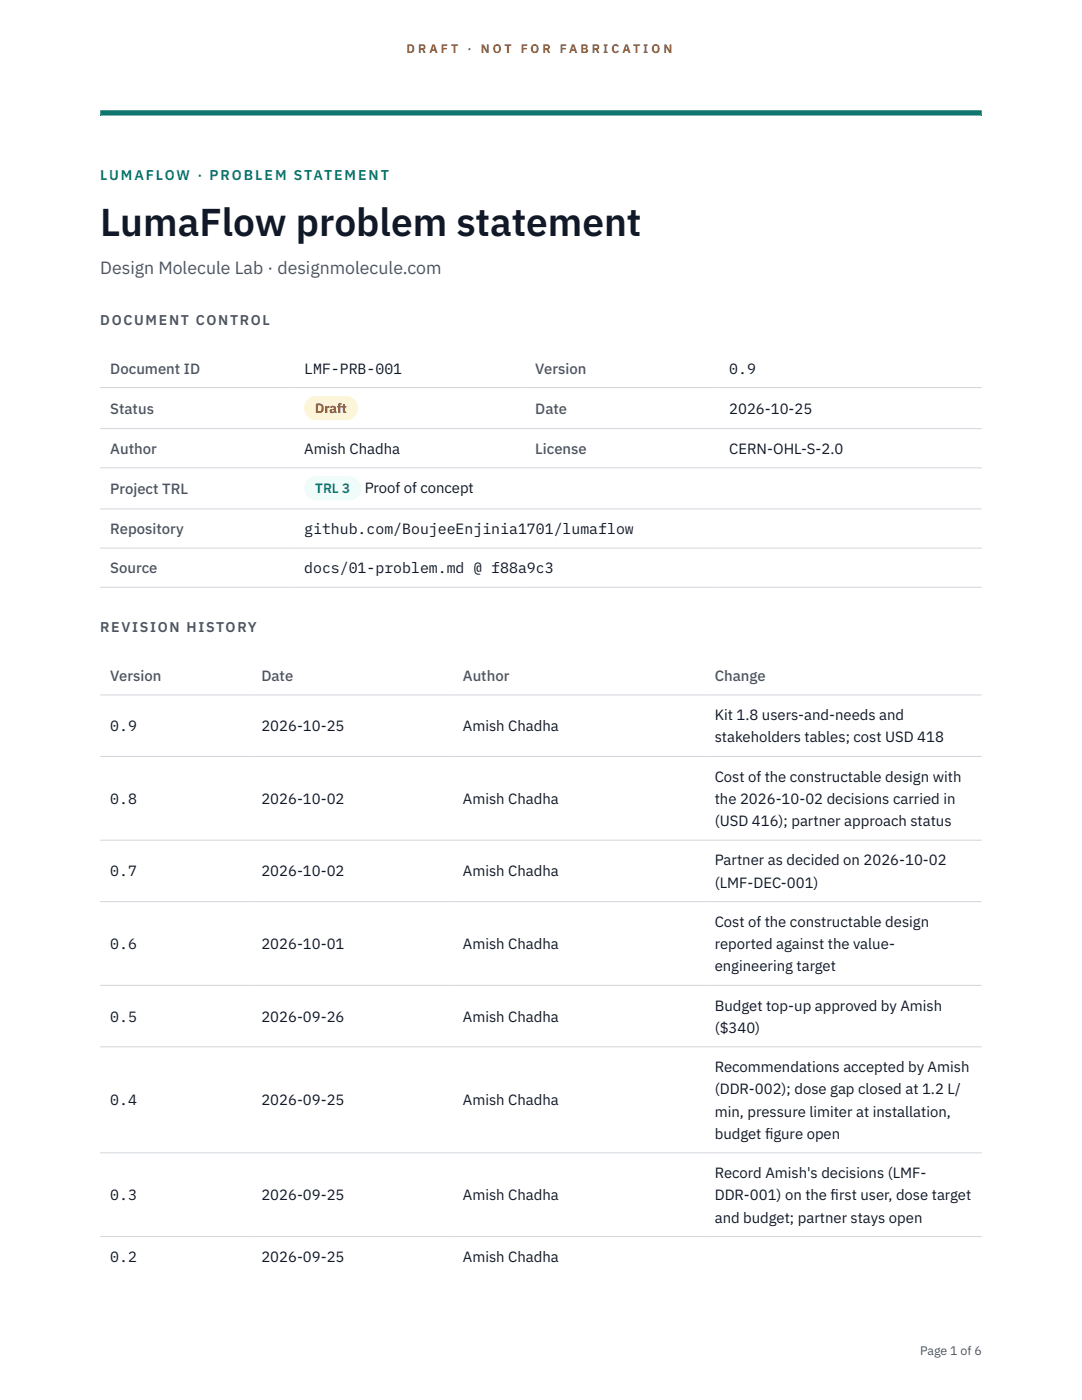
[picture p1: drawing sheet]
<svg xmlns="http://www.w3.org/2000/svg" width="216mm" height="279mm" viewBox="0 0 216 279" stroke-linecap="round" stroke-linejoin="round" font-family="sans-serif">
<defs><g id="words">
<text font-size="7.8" fill="#111827" x="20" y="47.1">LumaFlow problem statement</text>
<text font-size="3.5" fill="#4b5563" x="20" y="54.6">Design Molecule Lab · designmolecule.com</text>
<g font-size="3" fill="#4b5563">
<text x="22" y="74.5">Document ID</text>
<text x="106.8" y="74.5">Version</text>
<text x="22" y="82.6">Status</text>
<text x="106.8" y="82.6">Date</text>
<text x="22" y="90.6">Author</text>
<text x="106.8" y="90.6">License</text>
<text x="22" y="98.6">Project TRL</text>
<text x="22" y="106.6">Repository</text>
<text x="22" y="114.4">Source</text>
<text x="22" y="135.9">Version</text>
<text x="52.2" y="135.9">Date</text>
<text x="92.4" y="135.9">Author</text>
<text x="142.6" y="135.9">Change</text>
</g>
<g font-size="3" fill="#111827">
<text x="60.7" y="74.5">LMF-PRB-001</text>
<text x="145.5" y="74.5">0.9</text>
<text x="145.5" y="82.6">2026-10-25</text>
<text x="60.7" y="90.6">Amish Chadha</text>
<text x="145.5" y="90.6">CERN-OHL-S-2.0</text>
<text x="72.8" y="98.5">Proof of concept</text>
<text x="60.7" y="106.6">github.com/BoujeeEnjinia1701/lumaflow</text>
<text x="60.7" y="114.4">docs/01-problem.md @ f88a9c3</text>
<text x="142.6" y="143.7">Kit 1.8 users-and-needs and</text>
<text x="22" y="145.9">0.9</text>
<text x="52.2" y="145.9">2026-10-25</text>
<text x="92.4" y="145.9">Amish Chadha</text>
<text x="142.6" y="148.2">stakeholders tables; cost USD 418</text>
<text x="142.6" y="156">Cost of the constructable design with</text>
<text x="22" y="160.4">0.8</text>
<text x="52.2" y="160.4">2026-10-02</text>
<text x="92.4" y="160.4">Amish Chadha</text>
<text x="142.6" y="160.4">the 2026-10-02 decisions carried in</text>
<text x="142.6" y="164.9">(USD 416); partner approach status</text>
<text x="142.6" y="172.7">Partner as decided on 2026-10-02</text>
<text x="22" y="174.9">0.7</text>
<text x="52.2" y="174.9">2026-10-02</text>
<text x="92.4" y="174.9">Amish Chadha</text>
<text x="142.6" y="177.1">(LMF-DEC-001)</text>
<text x="142.6" y="185">Cost of the constructable design</text>
<text x="22" y="189.4">0.6</text>
<text x="52.2" y="189.4">2026-10-01</text>
<text x="92.4" y="189.4">Amish Chadha</text>
<text x="142.6" y="189.4">reported against the value-</text>
<text x="142.6" y="193.9">engineering target</text>
<text x="22" y="203.9">0.5</text>
<text x="52.2" y="203.9">2026-09-26</text>
<text x="92.4" y="203.9">Amish Chadha</text>
<text x="142.6" y="201.7">Budget top-up approved by Amish</text>
<text x="142.6" y="206.1">($340)</text>
<text x="142.6" y="213.9">Recommendations accepted by Amish</text>
<text x="22" y="220.6">0.4</text>
<text x="52.2" y="220.6">2026-09-25</text>
<text x="92.4" y="220.6">Amish Chadha</text>
<text x="142.6" y="218.4">(DDR-002); dose gap closed at 1.2 L/</text>
<text x="142.6" y="222.8">min, pressure limiter at installation,</text>
<text x="142.6" y="227.3">budget f</text>
<text x="152.7" y="227.3">igure open</text>
<text x="22" y="239.5">0.3</text>
<text x="52.2" y="239.5">2026-09-25</text>
<text x="92.4" y="239.5">Amish Chadha</text>
<text x="142.6" y="235.1">Record Amish's decisions (LMF-</text>
<text x="142.6" y="239.5">DDR-001) on the f</text>
<text x="165.7" y="239.5">irst user, dose target</text>
<text x="142.6" y="244">and budget; partner stays open</text>
<text x="22" y="251.8">0.2</text>
<text x="52.2" y="251.8">2026-09-25</text>
<text x="92.4" y="251.8">Amish Chadha</text>
</g>
<text font-size="2.8" fill="#0f766e" x="20" y="36">LUMAFLOW · PROBLEM STATEMENT</text>
<g font-size="2.8" fill="#4b5563">
<text x="20" y="64.8">DOCUMENT CONTROL</text>
<text x="20" y="126.2">REVISION HISTORY</text>
</g>
<text font-size="2.7" fill="#92400e" x="62.9" y="82.5">Draft</text>
<text font-size="2.7" fill="#0f766e" x="62.9" y="98.5">TRL 3</text>
<g font-size="2.5" fill="#b45309">
<text x="81.1" y="10.5">D R A F T</text>
<text x="93.3" y="10.5">·</text>
<text x="95.9" y="10.5">N O T</text>
<text x="103.9" y="10.5">F O R</text>
<text x="111.7" y="10.5">F A B R I C A T I O N</text>
</g>
<text font-size="2.5" fill="#4b5563" x="183.6" y="270.3">Page 1 of 6</text>
</g></defs>
<path d="M20 23.1h175.9zM20 22h175.9v1.1h-175.9z" fill-rule="evenodd" fill="#0f766e"/>
<g fill="none" stroke="#d1d5db" stroke-width=".2">
<path d="M20 77.3h175.9M20 85.5h175.9M20 93.4h175.9M20 101.6h175.9M20 109.4h175.9M20 117.2h175.9M20 138.7h175.9M20 151h175.9M20 167.7h175.9M20 179.9h175.9M20 196.7h175.9M20 208.9h175.9"/>
<path d="M20 230.1h175.9M20 246.8h175.9"/>
</g>
<path d="M60.7 79h10.7v4.9h-10.7z" fill="#fef3c7"/>
<path d="M60.7 95.1h11.4v4.8h-11.4z" fill="#f0fdfa"/>
<use href="#words"/>
</svg>
